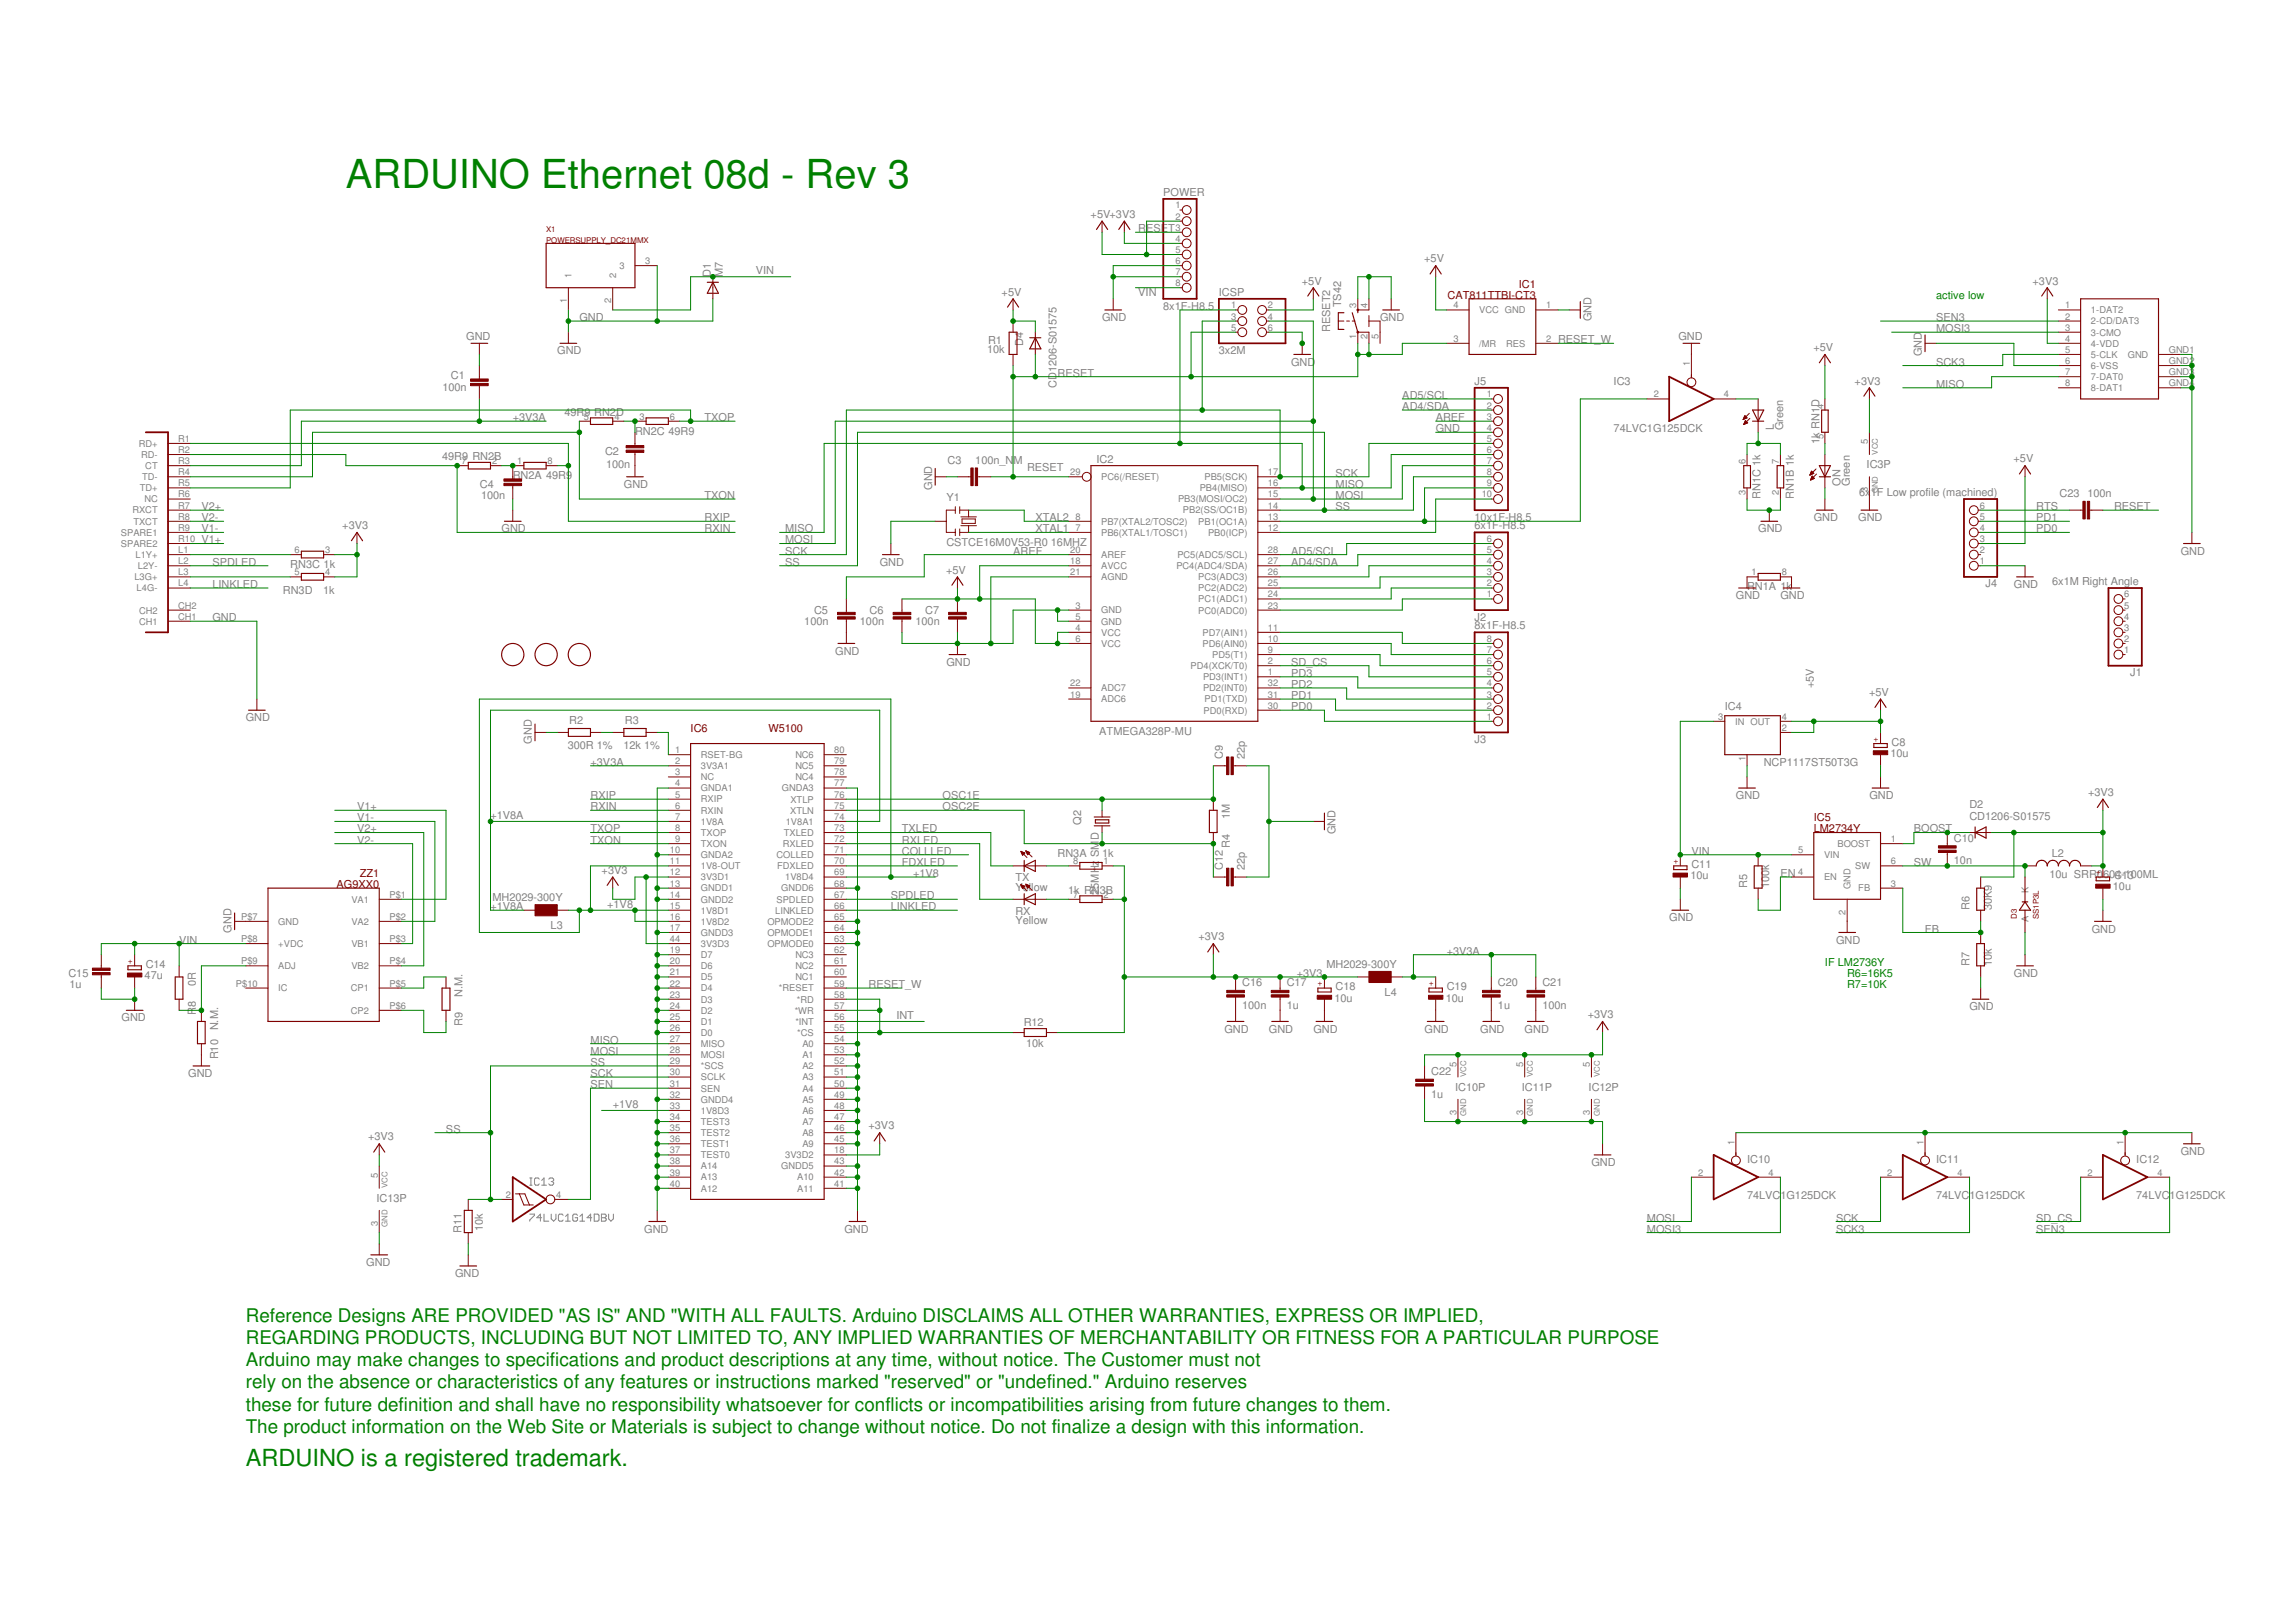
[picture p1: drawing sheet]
<svg xmlns="http://www.w3.org/2000/svg" width="297mm" height="210mm" viewBox="0 0 297 210" stroke-linecap="round" stroke-linejoin="round" font-family="sans-serif">
<defs><g id="words">
<text font-size="5.2" fill="#008000" x="44.7" y="24.3">ARDUINO Ethernet 08d - Rev 3</text>
<text font-size="3" fill="#008000" x="31.8" y="189.7">ARDUINO is a registered trademark.</text>
<g font-size="2.4" fill="#008000">
<text x="31.8" y="171">Reference Designs ARE PROVIDED &quot;AS IS&quot; AND &quot;WITH ALL FAULTS. Arduino DISCLAIMS ALL OTHER WARRANTIES, EXPRESS OR IMPLIED,</text>
<text x="31.8" y="173.9">REGARDING PRODUCTS, INCLUDING BUT NOT LIMITED TO, ANY IMPLIED WARRANTIES OF MERCHANTABILITY OR FITNESS FOR A PARTICULAR PURPOSE</text>
<text x="31.8" y="176.8">Arduino may make changes to specifications and product descriptions at any time, without notice. The Customer must not</text>
<text x="31.8" y="179.7">rely on the absence or characteristics of any features or instructions marked &quot;reserved&quot; or &quot;undefined.&quot; Arduino reserves</text>
<text x="31.8" y="182.5">these for future definition and shall have no responsibility whatsoever for conflicts or incompatibilities arising from future changes to them.</text>
<text x="31.8" y="185.4">The product information on the Web Site or Materials is subject to change without notice. Do not finalize a design with this information.</text>
</g>
<g font-size="1.4" fill="#808080">
<text x="141.1" y="28.2">+5V+3V3</text>
<text x="150.5" y="25.4">POWER</text>
<text x="92" y="35.8" transform="rotate(-90 92 35.8)">D1</text>
<text x="93.5" y="35.8" transform="rotate(-90 93.5 35.8)">M7</text>
<text x="97.8" y="35.4">VIN</text>
<text x="147.3" y="30">RESET</text>
<text x="184.3" y="33.9">+5V</text>
<text x="75" y="41.6">GND</text>
<text x="129.6" y="38.3">+5V</text>
<text x="142.6" y="41.6">GND</text>
<text x="147.3" y="38.3">VIN</text>
<text x="150.5" y="40.1">8x1</text>
<text x="152.8" y="40.1">F-H8.5</text>
<text x="157.7" y="38.3">ICSP</text>
<text x="168.4" y="36.8">+5V</text>
<text x="173.5" y="39.8" transform="rotate(-90 173.5 39.8)">TS42</text>
<text x="178.5" y="41.6">GND</text>
<text x="205.9" y="41.6" transform="rotate(-90 205.9 41.6)">GND</text>
<text x="250.5" y="41.6">SEN3</text>
<text x="263" y="36.8">+3V3</text>
<text x="60.3" y="44">GND</text>
<text x="72.1" y="45.9">GND</text>
<text x="127.7" y="45.7">10k</text>
<text x="127.8" y="44.5">R1</text>
<text x="132.4" y="44.8" transform="rotate(-90 132.4 44.8)">D4</text>
<text x="157.7" y="45.9">3x2M</text>
<text x="167" y="47.3">GND</text>
<text x="172.1" y="43" transform="rotate(-90 172.1 43)">RESET2</text>
<text x="201.6" y="44.4">RESET_W</text>
<text x="217.1" y="44">GND</text>
<text x="234.6" y="45.5">+5V</text>
<text x="248.6" y="46.1" transform="rotate(-90 248.6 46.1)">GND</text>
<text x="250.5" y="43">MOSI3</text>
<text x="250.5" y="47.3">SCK3</text>
<text x="57.2" y="50.5">100n</text>
<text x="58.3" y="49.1">C1</text>
<text x="73" y="53.8">49R9 RN2D</text>
<text x="136.7" y="50.2" transform="rotate(-90 136.7 50.2)">CD1206-S01575</text>
<text x="136.8" y="48.8">RESET</text>
<text x="181.4" y="53.1">AD4/SDA</text>
<text x="181.4" y="51.6">AD5/SCL</text>
<text x="190.8" y="49.8">J5</text>
<text x="208.8" y="49.8">IC3</text>
<text x="239.9" y="49.8">+3V3</text>
<text x="250.5" y="50.2">MISO</text>
<text x="57.2" y="59.5">49R9 RN2B</text>
<text x="66.3" y="54.5">+3V3A</text>
<text x="78.3" y="58.8">C2</text>
<text x="82.2" y="56.2">RN2C 49R9</text>
<text x="91.1" y="54.5">TXOP</text>
<text x="141.9" y="59.9">IC2</text>
<text x="185.7" y="55.9">GND</text>
<text x="185.7" y="54.5">AREF</text>
<text x="208.8" y="55.9">74LVC1G125DCK</text>
<text x="229.5" y="55.7" transform="rotate(-90 229.5 55.7)">L</text>
<text x="230.7" y="55.7" transform="rotate(-90 230.7 55.7)">Green</text>
<text x="235.4" y="57.4" transform="rotate(-90 235.4 57.4)">1k RN1D</text>
<text x="260.5" y="59.8">+5V</text>
<text x="62.1" y="63.1">C4</text>
<text x="62.2" y="64.6">100n</text>
<text x="66.3" y="62">RN2A 49R9</text>
<text x="78.4" y="60.6">100n</text>
<text x="80.7" y="63.1">GND</text>
<text x="91.1" y="64.6">TXON</text>
<text x="120.6" y="63.4" transform="rotate(-90 120.6 63.4)">GND</text>
<text x="122.4" y="64.9">Y1</text>
<text x="122.6" y="60">C3</text>
<text x="126.2" y="60">100n_N</text>
<text x="131.1" y="60">M</text>
<text x="132.9" y="61">RESET</text>
<text x="172.8" y="61.7">SCK</text>
<text x="172.8" y="63.1">MISO</text>
<text x="172.8" y="64.6">MOSI</text>
<text x="227.7" y="64.6" transform="rotate(-90 227.7 64.6)">RN1C 1k</text>
<text x="232.1" y="64.6" transform="rotate(-90 232.1 64.6)">RN1B 1k</text>
<text x="238.1" y="62.8" transform="rotate(-90 238.1 62.8)">ON</text>
<text x="239.3" y="62.8" transform="rotate(-90 239.3 62.8)">Green</text>
<text x="240.5" y="64.2">6x</text>
<text x="241.5" y="60.6">IC3P</text>
<text x="242" y="64.2">1F Low profile (machined)</text>
<text x="266.4" y="64.4">C23</text>
<text x="270" y="64.4">100n</text>
<text x="26" y="70.3">V1+</text>
<text x="26" y="68.9">V1-</text>
<text x="26" y="66">V2+</text>
<text x="26" y="67.5">V2-</text>
<text x="44.3" y="68.5">+3V3</text>
<text x="64.9" y="68.9">GND</text>
<text x="91.1" y="67.5">RXIP</text>
<text x="91.1" y="68.9">RXIN</text>
<text x="101.6" y="71.8">SCK</text>
<text x="101.6" y="68.9">MISO</text>
<text x="101.6" y="70.3">MOSI</text>
<text x="122.4" y="70.6">CSTCE16M0V53-R0</text>
<text x="131.1" y="71.8">AREF</text>
<text x="133.9" y="67.5">XTAL2</text>
<text x="133.9" y="68.9">XTAL1</text>
<text x="136" y="70.6">16MHZ</text>
<text x="167" y="71.8">AD5/SCL</text>
<text x="172.8" y="66">SS</text>
<text x="190.8" y="68.5">6x1F-H8.5</text>
<text x="190.8" y="67.5">10x1F-H8.5</text>
<text x="227.5" y="68.9">GND</text>
<text x="234.7" y="67.5">GND</text>
<text x="240.4" y="67.5">GND</text>
<text x="263.4" y="68.9">PD0</text>
<text x="263.4" y="67.5">PD1</text>
<text x="263.4" y="66">RTS</text>
<text x="273.5" y="66">RESET</text>
<text x="282.1" y="71.8">GND</text>
<text x="27.5" y="76.1">LINKLED</text>
<text x="27.5" y="73.2">SPDLED</text>
<text x="36.6" y="76.8">RN3D</text>
<text x="37.6" y="73.5">RN3C 1k</text>
<text x="41.8" y="76.8">1k</text>
<text x="101.6" y="73.2">SS</text>
<text x="113.8" y="73.2">GND</text>
<text x="122.4" y="74.2">+5V</text>
<text x="167" y="73.2">AD4/SDA</text>
<text x="224.6" y="77.5">GND</text>
<text x="226" y="76.4">RN1A 1k</text>
<text x="230.3" y="77.5">GND</text>
<text x="256.9" y="76">J4</text>
<text x="260.5" y="76.1">GND</text>
<text x="265.5" y="75.7">6x1M Right Angle</text>
<text x="27.5" y="80.4">GND</text>
<text x="104.1" y="80.9">100n</text>
<text x="105.3" y="79.5">C5</text>
<text x="111.2" y="80.9">100n</text>
<text x="112.5" y="79.5">C6</text>
<text x="118.4" y="80.9">100n</text>
<text x="119.7" y="79.5">C7</text>
<text x="190.8" y="81.4">8x1F-H8.5</text>
<text x="190.8" y="80.3">J2</text>
<text x="108.1" y="84.7">GND</text>
<text x="122.4" y="86.2">GND</text>
<text x="167" y="89">PD2</text>
<text x="167" y="87.6">PD3</text>
<text x="167" y="86.2">SD_CS</text>
<text x="234.7" y="89" transform="rotate(-90 234.7 89)">+5V</text>
<text x="275.6" y="87.5">J1</text>
<text x="31.8" y="93.3">GND</text>
<text x="73.7" y="93.7">R2</text>
<text x="80.8" y="93.7">R3</text>
<text x="142.2" y="95.1">ATMEGA328P-MU</text>
<text x="167" y="91.9">PD0</text>
<text x="167" y="90.5">PD1</text>
<text x="223.1" y="91.9">IC4</text>
<text x="241.8" y="90">+5V</text>
<text x="68.8" y="96.2" transform="rotate(-90 68.8 96.2)">GND</text>
<text x="73.5" y="96.9">300R 1%</text>
<text x="76.4" y="99.1">+3V3A</text>
<text x="80.6" y="96.9">12k 1%</text>
<text x="158.2" y="98.2" transform="rotate(-90 158.2 98.2)">C9</text>
<text x="161.1" y="98.2" transform="rotate(-90 161.1 98.2)">22p</text>
<text x="190.8" y="96.2">J3</text>
<text x="228.2" y="99.1">NCP1117ST50T3G</text>
<text x="244.6" y="98">10u</text>
<text x="244.7" y="96.5">C8</text>
<text x="46.2" y="104.9">V1+</text>
<text x="46.2" y="106.3">V1-</text>
<text x="46.2" y="107.7">V2+</text>
<text x="63.5" y="105.9">+1V8A</text>
<text x="76.4" y="107.7">TXOP</text>
<text x="76.4" y="103.4">RXIP</text>
<text x="76.4" y="104.9">RXIN</text>
<text x="116.7" y="107.7">TXLED</text>
<text x="121.9" y="103.4">OSC1E</text>
<text x="121.9" y="104.9">OSC2E</text>
<text x="139.9" y="106.7" transform="rotate(-90 139.9 106.7)">Q2</text>
<text x="159.1" y="106" transform="rotate(-90 159.1 106)">1M</text>
<text x="172.8" y="108" transform="rotate(-90 172.8 108)">GND</text>
<text x="224.6" y="103.4">GND</text>
<text x="241.8" y="103.4">GND</text>
<text x="247.6" y="107.7">BOOST</text>
<text x="254.8" y="106.2">CD1206-S01575</text>
<text x="254.8" y="104.6">D2</text>
<text x="270.2" y="103">+3V3</text>
<text x="46.2" y="109.2">V2-</text>
<text x="76.4" y="109.2">TXON</text>
<text x="77.8" y="113.1">+3V3</text>
<text x="116.7" y="112">FDXLED</text>
<text x="116.7" y="109.2">RXLED</text>
<text x="116.7" y="110.6">COLLLED</text>
<text x="118.1" y="113.5">+1V8</text>
<text x="136.8" y="110.9">RN3A</text>
<text x="142.2" y="110.9" transform="rotate(-90 142.2 110.9)">SM</text>
<text x="142.2" y="108.7" transform="rotate(-90 142.2 108.7)">D</text>
<text x="142.6" y="110.9">1k</text>
<text x="158.2" y="112.6" transform="rotate(-90 158.2 112.6)">C12</text>
<text x="159.1" y="109.8" transform="rotate(-90 159.1 109.8)">R4</text>
<text x="161.1" y="112.6" transform="rotate(-90 161.1 112.6)">22p</text>
<text x="218.7" y="113.8">10u</text>
<text x="218.8" y="112.4">C11</text>
<text x="218.8" y="110.6">VIN</text>
<text x="230.3" y="113.5">EN</text>
<text x="247.6" y="112">SW</text>
<text x="252.8" y="111.8">10n</text>
<text x="252.8" y="109">C10</text>
<text x="265.2" y="113.6">10u SRR060C13</text>
<text x="265.4" y="110.9">L2</text>
<text x="273.6" y="113.6">4-100ML</text>
<text x="63.5" y="117.8">+1V8A</text>
<text x="63.7" y="116.7">MH2029-300Y</text>
<text x="78.6" y="117.4">+1V8</text>
<text x="115.2" y="117.8">LINKLED</text>
<text x="115.2" y="116.4">SPDLED</text>
<text x="131.4" y="119.6">Yellow</text>
<text x="131.4" y="115.3">Yellow</text>
<text x="131.4" y="118.4">RX</text>
<text x="131.4" y="114.1">TX</text>
<text x="138.2" y="115.7">1k RN3B</text>
<text x="142.2" y="115.8" transform="rotate(-90 142.2 115.8)">25MHz</text>
<text x="216" y="119.2">GND</text>
<text x="226" y="114.9" transform="rotate(-90 226 114.9)">R5</text>
<text x="228.9" y="114.9" transform="rotate(-90 228.9 114.9)">100k</text>
<text x="254.8" y="117.8" transform="rotate(-90 254.8 117.8)">R6</text>
<text x="257.7" y="117.8" transform="rotate(-90 257.7 117.8)">30K9</text>
<text x="273.4" y="115.2">10u</text>
<text x="18.9" y="125.3">C14</text>
<text x="23.2" y="122.1">VIN</text>
<text x="29.9" y="120.7" transform="rotate(-90 29.9 120.7)">GND</text>
<text x="71.2" y="120.3">L3</text>
<text x="155.1" y="121.7">+3V3</text>
<text x="171.6" y="125.3">MH2029-300Y</text>
<text x="187.2" y="123.6">+3V3A</text>
<text x="237.5" y="122.1">GND</text>
<text x="249" y="120.7">FB</text>
<text x="254.8" y="125" transform="rotate(-90 254.8 125)">R7</text>
<text x="257.7" y="125" transform="rotate(-90 257.7 125)">10k</text>
<text x="270.6" y="120.7">GND</text>
<text x="8.9" y="126.4">C15</text>
<text x="9" y="127.9">1u</text>
<text x="18.7" y="126.7">47u</text>
<text x="25.3" y="131.3" transform="rotate(-90 25.3 131.3)">R</text>
<text x="25.3" y="130.3" transform="rotate(-90 25.3 130.3)">8</text>
<text x="25.3" y="127.6" transform="rotate(-90 25.3 127.6)">0R</text>
<text x="59.9" y="129" transform="rotate(-90 59.9 129)">N.M.</text>
<text x="112.4" y="127.9">RESET_W</text>
<text x="116" y="131.8">INT</text>
<text x="160.7" y="130.5">100n</text>
<text x="160.7" y="127.7">C16</text>
<text x="166.5" y="130.5">1u</text>
<text x="166.5" y="127.7">C17</text>
<text x="167.8" y="126.4">+3V3</text>
<text x="172.6" y="129.6">10u</text>
<text x="172.8" y="128.2">C18</text>
<text x="179.1" y="128.9">L4</text>
<text x="187" y="129.6">10u</text>
<text x="187.2" y="128.2">C19</text>
<text x="193.8" y="130.5">1u</text>
<text x="193.8" y="127.7">C20</text>
<text x="199.5" y="130.5">100n</text>
<text x="199.5" y="127.7">C21</text>
<text x="205.4" y="131.8">+3V3</text>
<text x="254.8" y="130.7">GND</text>
<text x="260.5" y="126.4">GND</text>
<text x="15.7" y="132.2">GND</text>
<text x="28.2" y="137.1" transform="rotate(-90 28.2 137.1)">R10</text>
<text x="28.2" y="133.3" transform="rotate(-90 28.2 133.3)">N.M.</text>
<text x="59.9" y="132.8" transform="rotate(-90 59.9 132.8)">R9</text>
<text x="76.4" y="135.1">MISO</text>
<text x="76.4" y="136.5">MOSI</text>
<text x="76.4" y="137.9">SS</text>
<text x="132.4" y="132.8">R12</text>
<text x="132.7" y="135.5">10k</text>
<text x="158.4" y="133.6">GND</text>
<text x="164.2" y="133.6">GND</text>
<text x="169.9" y="133.6">GND</text>
<text x="184.3" y="133.6">GND</text>
<text x="191.5" y="133.6">GND</text>
<text x="197.2" y="133.6">GND</text>
<text x="24.4" y="139.4">GND</text>
<text x="76.4" y="139.4">SCK</text>
<text x="76.4" y="140.8">SEN</text>
<text x="79.3" y="143.3">+1V8</text>
<text x="185.2" y="142">1u</text>
<text x="185.2" y="139.2">C22</text>
<text x="188.3" y="141.2">IC10P</text>
<text x="196.9" y="141.2">IC11P</text>
<text x="205.5" y="141.2">IC12P</text>
<text x="47.6" y="147.6">+3V3</text>
<text x="57.7" y="146.6">SS</text>
<text x="112.4" y="146.2">+3V3</text>
<text x="282.1" y="149.5">GND</text>
<text x="48.7" y="155.6">IC13P</text>
<text x="205.9" y="150.9">GND</text>
<text x="226" y="155.2">74LVC</text>
<text x="226" y="150.5">IC10</text>
<text x="230.3" y="155.2">1G125DCK</text>
<text x="250.5" y="155.2">74LVC1G125DCK</text>
<text x="250.5" y="150.5">IC11</text>
<text x="276.4" y="155.2">74LVC</text>
<text x="276.4" y="150.5">IC12</text>
<text x="280.7" y="155.2">1G125DCK</text>
<text x="59.7" y="159.6" transform="rotate(-90 59.7 159.6)">R11</text>
<text x="62.4" y="159.3" transform="rotate(-90 62.4 159.3)">10k</text>
<text x="83.3" y="159.5">GND</text>
<text x="109.2" y="159.5">GND</text>
<text x="213.1" y="158.1">MOSI</text>
<text x="213.1" y="159.5">MOSI3</text>
<text x="237.5" y="158.1">SCK</text>
<text x="237.5" y="159.5">SCK3</text>
<text x="263.4" y="159.5">SEN3</text>
<text x="263.4" y="158.1">SD_CS</text>
<text x="47.4" y="163.8">GND</text>
<text x="58.9" y="165.3">GND</text>
</g>
<g font-size="1.4" fill="#800000">
<text x="187.3" y="38.7">CAT</text>
<text x="190.1" y="38.7">811TTBI-CT3</text>
<text x="196.5" y="37.2">IC1</text>
<text x="89.3" y="94.8">IC6</text>
<text x="99.4" y="94.8">W5100</text>
<text x="234.7" y="106.3">IC5</text>
<text x="234.7" y="107.7">LM2734Y</text>
<text x="46.5" y="113.5">ZZ1</text>
<text x="43.5" y="114.9">AG9XX0</text>
</g>
<g font-size="1.4" fill="#008000">
<text x="250.5" y="38.7">active low</text>
<text x="236.1" y="125">IF LM2736Y</text>
<text x="239" y="126.4">R6=16K5</text>
<text x="239" y="127.9">R7=10K</text>
</g>
<g font-size="1.2" fill="#808080">
<text x="152.1" y="27">1</text>
<text x="152.1" y="28.4">2</text>
<text x="152.1" y="29.8">3</text>
<text x="74" y="35.9" transform="rotate(-90 74 35.9)">1</text>
<text x="79.7" y="35.9" transform="rotate(-90 79.7 35.9)">2</text>
<text x="80.2" y="34.8">3</text>
<text x="83.5" y="34.2">3</text>
<text x="152.1" y="31.3">4</text>
<text x="152.1" y="32.7">5</text>
<text x="152.1" y="34.2">6</text>
<text x="152.1" y="35.6">7</text>
<text x="73.3" y="39.2" transform="rotate(-90 73.3 39.2)">1</text>
<text x="79.1" y="39.2" transform="rotate(-90 79.1 39.2)">2</text>
<text x="152.1" y="37">8</text>
<text x="159.3" y="39.9">1</text>
<text x="159.3" y="41.4">3</text>
<text x="164" y="39.9">2</text>
<text x="164" y="41.4">4</text>
<text x="175.5" y="39.9" transform="rotate(-90 175.5 39.9)">3</text>
<text x="176.9" y="39.9" transform="rotate(-90 176.9 39.9)">4</text>
<text x="188.1" y="39.9">4</text>
<text x="191.4" y="40.6">VCC GND</text>
<text x="200" y="39.9">1</text>
<text x="267.2" y="39.9">1</text>
<text x="267.2" y="41.4">2</text>
<text x="270.5" y="40.6">1-DAT2</text>
<text x="270.5" y="42">2-CD/DAT3</text>
<text x="159.3" y="42.8">5</text>
<text x="164" y="42.8">6</text>
<text x="175.5" y="43.9" transform="rotate(-90 175.5 43.9)">1</text>
<text x="176.9" y="43.9" transform="rotate(-90 176.9 43.9)">2</text>
<text x="178.3" y="43.9" transform="rotate(-90 178.3 43.9)">5</text>
<text x="188.1" y="44.2">3</text>
<text x="191.4" y="44.9">/MR</text>
<text x="194.9" y="44.9">RES</text>
<text x="200" y="44.2">2</text>
<text x="218.6" y="47.4" transform="rotate(-90 218.6 47.4)">1</text>
<text x="267.2" y="42.8">3</text>
<text x="267.2" y="44.2">4</text>
<text x="267.2" y="45.7">5</text>
<text x="267.2" y="47.1">6</text>
<text x="270.5" y="43.4">3-CMO</text>
<text x="270.5" y="44.9">4-VDD</text>
<text x="270.5" y="46.3">5-CLK</text>
<text x="270.5" y="47.7">6-VSS</text>
<text x="275.3" y="46.3">GND</text>
<text x="280.6" y="47.1">GND2</text>
<text x="280.6" y="45.7">GND1</text>
<text x="192.4" y="51.4">1</text>
<text x="192.4" y="52.9">2</text>
<text x="213.9" y="51.4">2</text>
<text x="223" y="51.4">4</text>
<text x="235.9" y="52.9" transform="rotate(-90 235.9 52.9)">4</text>
<text x="267.2" y="48.5">7</text>
<text x="267.2" y="50">8</text>
<text x="270.5" y="49.2">7-DAT0</text>
<text x="270.5" y="50.6">8-DAT1</text>
<text x="280.6" y="50">GND4</text>
<text x="280.6" y="48.5">GND3</text>
<text x="18" y="57.8">RD+</text>
<text x="18.2" y="59.3">RD-</text>
<text x="23.1" y="57.2">R1</text>
<text x="23.1" y="58.6">R2</text>
<text x="75.5" y="54.3">5</text>
<text x="79.5" y="54.3">4</text>
<text x="82.7" y="54.3">3</text>
<text x="86.7" y="54.3">6</text>
<text x="192.4" y="54.3">3</text>
<text x="192.4" y="55.7">4</text>
<text x="192.4" y="57.2">5</text>
<text x="192.4" y="58.6">6</text>
<text x="235.9" y="56.8" transform="rotate(-90 235.9 56.8)">5</text>
<text x="241.6" y="57.5" transform="rotate(-90 241.6 57.5)">5</text>
<text x="18.1" y="63.6">TD+</text>
<text x="18.4" y="62.1">TD-</text>
<text x="18.7" y="65">NC</text>
<text x="18.8" y="60.7">CT</text>
<text x="23.1" y="60.1">R3</text>
<text x="23.1" y="61.5">R4</text>
<text x="23.1" y="62.9">R5</text>
<text x="23.1" y="65.8">R7</text>
<text x="23.1" y="64.4">R6</text>
<text x="59.7" y="60.1">7</text>
<text x="63.7" y="60.1">2</text>
<text x="66.9" y="60.1">1</text>
<text x="70.8" y="60.1">8</text>
<text x="138.5" y="61.5">29</text>
<text x="142.5" y="62.1">PC6(/RESET)</text>
<text x="152.4" y="65">PB3(MOSI/OC2)</text>
<text x="155.2" y="63.6">PB4(MISO)</text>
<text x="155.8" y="62.1">PB5(SCK)</text>
<text x="164" y="61.5">17</text>
<text x="164" y="62.9">16</text>
<text x="164" y="64.4">15</text>
<text x="164" y="65.8">14</text>
<text x="191.7" y="64.4">10</text>
<text x="192.4" y="60.1">7</text>
<text x="192.4" y="61.5">8</text>
<text x="192.4" y="62.9">9</text>
<text x="225.8" y="64" transform="rotate(-90 225.8 64)">3</text>
<text x="225.8" y="60.1" transform="rotate(-90 225.8 60.1)">6</text>
<text x="230.1" y="64" transform="rotate(-90 230.1 64)">2</text>
<text x="230.1" y="60.1" transform="rotate(-90 230.1 60.1)">7</text>
<text x="241.6" y="63.7" transform="rotate(-90 241.6 63.7)">3</text>
<text x="256.1" y="65.8">6</text>
<text x="15.6" y="69.3">SPARE1</text>
<text x="15.6" y="70.8">SPARE2</text>
<text x="17.1" y="66.5">RXCT</text>
<text x="17.3" y="67.9">TXCT</text>
<text x="23.1" y="67.3">R8</text>
<text x="23.1" y="68.7">R9</text>
<text x="23.1" y="70.1">R10</text>
<text x="23.1" y="71.6">L1</text>
<text x="38.1" y="71.6">6</text>
<text x="42.1" y="71.6">3</text>
<text x="138.5" y="71.6">20</text>
<text x="139.1" y="67.3">8</text>
<text x="139.1" y="68.7">7</text>
<text x="142.5" y="67.9">PB7(XTAL2/TOSC2)</text>
<text x="142.5" y="69.3">PB6(XTAL1/TOSC1)</text>
<text x="153" y="66.5">PB2(SS/OC1B)</text>
<text x="155" y="67.9">PB1(OC1A)</text>
<text x="156.3" y="69.3">PB0(ICP)</text>
<text x="164" y="67.3">13</text>
<text x="164" y="68.7">12</text>
<text x="164" y="71.6">28</text>
<text x="192.4" y="71.6">5</text>
<text x="192.4" y="70.1">6</text>
<text x="256.1" y="71.6">2</text>
<text x="256.1" y="70.1">3</text>
<text x="256.1" y="68.7">4</text>
<text x="256.1" y="67.3">5</text>
<text x="17.4" y="75.1">L3G+</text>
<text x="17.5" y="72.2">L1Y+</text>
<text x="17.7" y="76.5">L4G-</text>
<text x="17.8" y="73.6">L2Y-</text>
<text x="23.1" y="73">L2</text>
<text x="23.1" y="74.4">L3</text>
<text x="23.1" y="75.9">L4</text>
<text x="38.1" y="74.4">5</text>
<text x="42.1" y="74.4">4</text>
<text x="138.5" y="74.4">21</text>
<text x="138.5" y="73">18</text>
<text x="142.5" y="75.1">AGND</text>
<text x="142.5" y="72.2">AREF</text>
<text x="142.5" y="73.6">AVCC</text>
<text x="152.2" y="73.6">PC4(ADC4/SDA)</text>
<text x="152.3" y="72.2">PC5(ADC5/SCL)</text>
<text x="155" y="75.1">PC3(ADC3)</text>
<text x="155" y="76.5">PC2(ADC2)</text>
<text x="155" y="78">PC1(ADC1)</text>
<text x="164" y="73">27</text>
<text x="164" y="74.4">26</text>
<text x="164" y="75.9">25</text>
<text x="164" y="77.3">24</text>
<text x="192.4" y="77.3">1</text>
<text x="192.4" y="75.9">2</text>
<text x="192.4" y="74.4">3</text>
<text x="192.4" y="73">4</text>
<text x="226.6" y="74.4">1</text>
<text x="230.5" y="74.4">8</text>
<text x="256.1" y="73">1</text>
<text x="274.8" y="77.3">6</text>
<text x="18" y="79.4">CH2</text>
<text x="18" y="80.8">CH1</text>
<text x="23.1" y="78.8">CH2</text>
<text x="23.1" y="80.2">CH1</text>
<text x="139.1" y="78.8">3</text>
<text x="139.1" y="80.2">5</text>
<text x="139.1" y="81.6">4</text>
<text x="139.1" y="83.1">6</text>
<text x="142.5" y="79.4">GND</text>
<text x="142.5" y="80.8">GND</text>
<text x="142.5" y="82.3">VCC</text>
<text x="142.5" y="83.7">VCC</text>
<text x="155" y="79.4">PC0(ADC0)</text>
<text x="155.6" y="82.3">PD7(AIN1)</text>
<text x="155.6" y="83.7">PD6(AIN0)</text>
<text x="164" y="81.6">11</text>
<text x="164" y="83.1">10</text>
<text x="164" y="78.8">23</text>
<text x="192.4" y="83.1">8</text>
<text x="274.8" y="83.1">2</text>
<text x="274.8" y="81.6">3</text>
<text x="274.8" y="80.2">4</text>
<text x="274.8" y="78.8">5</text>
<text x="138.5" y="88.8">22</text>
<text x="142.5" y="89.5">ADC7</text>
<text x="154" y="86.6">PD4(XCK/T0)</text>
<text x="155.6" y="88">PD3(INT1)</text>
<text x="155.6" y="89.5">PD2(INT0)</text>
<text x="156.8" y="85.2">PD5(T1)</text>
<text x="164" y="84.5">9</text>
<text x="164" y="86">2</text>
<text x="164" y="87.4">1</text>
<text x="164" y="88.8">32</text>
<text x="192.4" y="88.8">4</text>
<text x="192.4" y="87.4">5</text>
<text x="192.4" y="86">6</text>
<text x="192.4" y="84.5">7</text>
<text x="274.8" y="84.5">1</text>
<text x="138.5" y="90.3">19</text>
<text x="142.5" y="90.9">ADC6</text>
<text x="155.7" y="92.3">PD0(RXD)</text>
<text x="155.8" y="90.9">PD1(TXD)</text>
<text x="164" y="90.3">31</text>
<text x="164" y="91.7">30</text>
<text x="192.4" y="93.1">1</text>
<text x="192.4" y="91.7">2</text>
<text x="192.4" y="90.3">3</text>
<text x="222.3" y="93.1">3</text>
<text x="224.5" y="93.8">IN OUT</text>
<text x="230.5" y="93.1">4</text>
<text x="230.5" y="94.6">2</text>
<text x="87.3" y="98.9">2</text>
<text x="87.3" y="101.8">4</text>
<text x="87.3" y="100.3">3</text>
<text x="87.3" y="97.5">1</text>
<text x="90.7" y="99.5">3V3A1</text>
<text x="90.7" y="101">NC</text>
<text x="90.7" y="98.1">RSET-BG</text>
<text x="102.9" y="101">NC4</text>
<text x="102.9" y="99.5">NC5</text>
<text x="102.9" y="98.1">NC6</text>
<text x="107.9" y="101.8">77</text>
<text x="107.9" y="100.3">78</text>
<text x="107.9" y="98.9">79</text>
<text x="107.9" y="97.5">80</text>
<text x="225.8" y="98.5" transform="rotate(-90 225.8 98.5)">1</text>
<text x="87.3" y="106.1">7</text>
<text x="87.3" y="104.7">6</text>
<text x="87.3" y="103.2">5</text>
<text x="87.3" y="107.5">8</text>
<text x="90.7" y="106.7">1V8A</text>
<text x="90.7" y="102.4">GNDA1</text>
<text x="90.7" y="105.3">RXIN</text>
<text x="90.7" y="103.8">RXIP</text>
<text x="101.1" y="102.4">GNDA3</text>
<text x="101.6" y="106.7">1V8A1</text>
<text x="102.2" y="105.3">XTLN</text>
<text x="102.3" y="103.9">XTLP</text>
<text x="107.9" y="106.1">74</text>
<text x="107.9" y="107.5">73</text>
<text x="107.9" y="104.7">75</text>
<text x="107.9" y="103.2">76</text>
<text x="86.7" y="111.8">11</text>
<text x="86.7" y="113.3">12</text>
<text x="86.7" y="110.4">10</text>
<text x="87.3" y="109">9</text>
<text x="90.7" y="112.5">1V8-OUT</text>
<text x="90.7" y="113.9">3V3D1</text>
<text x="90.7" y="111">GNDA2</text>
<text x="90.7" y="109.6">TXON</text>
<text x="90.7" y="108.2">TXOP</text>
<text x="100.5" y="111">COLLED</text>
<text x="100.5" y="112.5">FDXLED</text>
<text x="101.3" y="109.6">RXLED</text>
<text x="101.4" y="108.2">TXLED</text>
<text x="101.6" y="113.9">1V8D4</text>
<text x="107.9" y="113.3">69</text>
<text x="107.9" y="110.4">71</text>
<text x="107.9" y="111.8">70</text>
<text x="107.9" y="109">72</text>
<text x="138.8" y="111.8">8</text>
<text x="142.8" y="111.8">1</text>
<text x="232.7" y="110.4">5</text>
<text x="232.7" y="113.3">4</text>
<text x="236" y="111">VIN</text>
<text x="236" y="113.9">EN</text>
<text x="237.7" y="109.6">BOOST</text>
<text x="240" y="112.5">SW</text>
<text x="244.6" y="111.8">6</text>
<text x="244.6" y="109">1</text>
<text x="31.2" y="119">P$7</text>
<text x="36" y="119.7">GND</text>
<text x="45.5" y="116.8">VA1</text>
<text x="45.5" y="119.7">VA2</text>
<text x="50.4" y="116.2">P$1</text>
<text x="50.4" y="119">P$2</text>
<text x="86.7" y="117.6">15</text>
<text x="86.7" y="119">16</text>
<text x="86.7" y="114.7">13</text>
<text x="86.7" y="116.2">14</text>
<text x="90.7" y="118.2">1V8D1</text>
<text x="90.7" y="119.7">1V8D2</text>
<text x="90.7" y="115.4">GNDD1</text>
<text x="90.7" y="116.8">GNDD2</text>
<text x="99.3" y="119.7">OPMODE2</text>
<text x="100.3" y="118.2">LINKLED</text>
<text x="100.4" y="116.8">SPDLED</text>
<text x="101.1" y="115.4">GNDD6</text>
<text x="107.9" y="114.7">68</text>
<text x="107.9" y="117.6">66</text>
<text x="107.9" y="119">65</text>
<text x="107.9" y="116.2">67</text>
<text x="138.8" y="116.2">7</text>
<text x="142.8" y="116.2">2</text>
<text x="238.8" y="118.4" transform="rotate(-90 238.8 118.4)">2</text>
<text x="239.4" y="115" transform="rotate(-90 239.4 115)">GND</text>
<text x="240.4" y="115.4">FB</text>
<text x="244.6" y="114.7">3</text>
<text x="262.4" y="119.4" transform="rotate(-90 262.4 119.4)">A</text>
<text x="262.4" y="115.6" transform="rotate(-90 262.4 115.6)">K</text>
<text x="31.2" y="121.9">P$8</text>
<text x="31.2" y="124.8">P$9</text>
<text x="36" y="122.6">+VDC</text>
<text x="36" y="125.4">ADJ</text>
<text x="45.5" y="122.5">VB1</text>
<text x="45.5" y="125.4">VB2</text>
<text x="50.4" y="121.9">P$3</text>
<text x="50.4" y="124.8">P$4</text>
<text x="86.7" y="121.9">44</text>
<text x="86.7" y="124.8">20</text>
<text x="86.7" y="123.4">19</text>
<text x="86.7" y="120.5">17</text>
<text x="90.7" y="122.5">3V3D3</text>
<text x="90.7" y="125.4">D6</text>
<text x="90.7" y="124">D7</text>
<text x="90.7" y="121.1">GNDD3</text>
<text x="99.3" y="122.6">OPMODE0</text>
<text x="99.3" y="121.1">OPMODE1</text>
<text x="102.9" y="125.4">NC2</text>
<text x="102.9" y="124">NC3</text>
<text x="107.9" y="124.8">61</text>
<text x="107.9" y="123.4">62</text>
<text x="107.9" y="121.9">63</text>
<text x="107.9" y="120.5">64</text>
<text x="30.5" y="127.7">P$10</text>
<text x="36" y="128.3">IC</text>
<text x="45.4" y="128.3">CP1</text>
<text x="45.4" y="131.2">CP2</text>
<text x="50.4" y="127.7">P$5</text>
<text x="50.4" y="130.5">P$6</text>
<text x="86.7" y="132">25</text>
<text x="86.7" y="130.5">24</text>
<text x="86.7" y="129.1">23</text>
<text x="86.7" y="127.7">22</text>
<text x="86.7" y="126.2">21</text>
<text x="90.7" y="131.2">D2</text>
<text x="90.7" y="129.7">D3</text>
<text x="90.7" y="128.3">D4</text>
<text x="90.7" y="126.9">D5</text>
<text x="100.8" y="128.3">*RESET</text>
<text x="102.8" y="131.2">*WR</text>
<text x="102.9" y="126.9">NC1</text>
<text x="103.1" y="129.7">*RD</text>
<text x="107.9" y="132">56</text>
<text x="107.9" y="129.1">58</text>
<text x="107.9" y="127.7">59</text>
<text x="107.9" y="130.5">57</text>
<text x="107.9" y="126.2">60</text>
<text x="86.7" y="137.7">29</text>
<text x="86.7" y="133.4">26</text>
<text x="86.7" y="134.9">27</text>
<text x="86.7" y="136.3">28</text>
<text x="90.7" y="134.1">D0</text>
<text x="90.7" y="132.6">D1</text>
<text x="90.7" y="135.5">MISO</text>
<text x="90.7" y="136.9">MOSI</text>
<text x="102.9" y="132.6">*INT</text>
<text x="103.1" y="134.1">*CS</text>
<text x="103.8" y="135.5">A0</text>
<text x="103.8" y="136.9">A1</text>
<text x="107.9" y="133.4">55</text>
<text x="107.9" y="134.9">54</text>
<text x="107.9" y="136.3">53</text>
<text x="107.9" y="137.7">52</text>
<text x="86.7" y="143.5">33</text>
<text x="86.7" y="142.1">32</text>
<text x="86.7" y="139.2">30</text>
<text x="86.7" y="140.6">31</text>
<text x="90.7" y="138.4">*SCS</text>
<text x="90.7" y="142.7">GNDD4</text>
<text x="90.7" y="139.8">SCLK</text>
<text x="90.7" y="141.3">SEN</text>
<text x="103.8" y="138.4">A2</text>
<text x="103.8" y="139.8">A3</text>
<text x="103.8" y="141.3">A4</text>
<text x="103.8" y="142.7">A5</text>
<text x="107.9" y="139.2">51</text>
<text x="107.9" y="140.6">50</text>
<text x="107.9" y="142.1">49</text>
<text x="107.9" y="143.5">48</text>
<text x="188.4" y="138.1" transform="rotate(-90 188.4 138.1)">5</text>
<text x="197" y="138.1" transform="rotate(-90 197 138.1)">5</text>
<text x="205.7" y="138.1" transform="rotate(-90 205.7 138.1)">5</text>
<text x="86.7" y="149.2">37</text>
<text x="86.7" y="147.8">36</text>
<text x="86.7" y="146.4">35</text>
<text x="86.7" y="144.9">34</text>
<text x="90.7" y="144.1">1V8D3</text>
<text x="90.7" y="149.9">TEST0</text>
<text x="90.7" y="148.4">TEST1</text>
<text x="90.7" y="147">TEST2</text>
<text x="90.7" y="145.6">TEST3</text>
<text x="101.6" y="149.9">3V3D2</text>
<text x="103.8" y="144.1">A6</text>
<text x="103.8" y="145.6">A7</text>
<text x="103.8" y="147">A8</text>
<text x="103.8" y="148.4">A9</text>
<text x="107.9" y="149.2">18</text>
<text x="107.9" y="144.9">47</text>
<text x="107.9" y="146.4">46</text>
<text x="107.9" y="147.8">45</text>
<text x="188.4" y="144.3" transform="rotate(-90 188.4 144.3)">3</text>
<text x="197" y="144.3" transform="rotate(-90 197 144.3)">3</text>
<text x="205.7" y="144.3" transform="rotate(-90 205.7 144.3)">3</text>
<text x="224.4" y="148.1" transform="rotate(-90 224.4 148.1)">1</text>
<text x="248.8" y="148.1" transform="rotate(-90 248.8 148.1)">1</text>
<text x="274.7" y="148.1" transform="rotate(-90 274.7 148.1)">1</text>
<text x="48.9" y="152.4" transform="rotate(-90 48.9 152.4)">5</text>
<text x="65.5" y="155">2</text>
<text x="72" y="155">4</text>
<text x="86.7" y="153.6">40</text>
<text x="86.7" y="152.1">39</text>
<text x="86.7" y="150.7">38</text>
<text x="90.7" y="154.2">A12</text>
<text x="90.7" y="152.8">A13</text>
<text x="90.7" y="151.3">A14</text>
<text x="101.1" y="151.3">GNDD5</text>
<text x="103.1" y="152.8">A10</text>
<text x="103.1" y="154.2">A11</text>
<text x="107.9" y="152.1">42</text>
<text x="107.9" y="153.6">41</text>
<text x="107.9" y="150.7">43</text>
<text x="219.7" y="152.1">2</text>
<text x="228.8" y="152.1">4</text>
<text x="244.2" y="152.1">2</text>
<text x="253.2" y="152.1">4</text>
<text x="270.1" y="152.1">2</text>
<text x="279.1" y="152.1">4</text>
<text x="48.9" y="158.6" transform="rotate(-90 48.9 158.6)">3</text>
</g>
<g font-size="1" fill="#800000">
<text x="70.6" y="30">X1</text>
<text x="70.6" y="31.5">POWERSUPPLY_DC21MMX</text>
<text x="243" y="96" transform="rotate(-90 243 96)">+</text>
<text x="217.1" y="111.8" transform="rotate(-90 217.1 111.8)">+</text>
<text x="271.7" y="113.3" transform="rotate(-90 271.7 113.3)">+</text>
<text x="260.9" y="118.9" transform="rotate(-90 260.9 118.9)">D3</text>
<text x="263.8" y="118.9" transform="rotate(-90 263.8 118.9)">SS1P3L</text>
<text x="17.1" y="124.8" transform="rotate(-90 17.1 124.8)">+</text>
<text x="171" y="127.6" transform="rotate(-90 171 127.6)">+</text>
<text x="185.4" y="127.6" transform="rotate(-90 185.4 127.6)">+</text>
</g>
<g font-size="1" fill="#808080">
<text x="242.9" y="58.8" transform="rotate(-90 242.9 58.8)">VCC</text>
<text x="242.9" y="63.9" transform="rotate(-90 242.9 63.9)">GND</text>
<text x="189.7" y="139.4" transform="rotate(-90 189.7 139.4)">VCC</text>
<text x="198.3" y="139.4" transform="rotate(-90 198.3 139.4)">VCC</text>
<text x="207" y="139.4" transform="rotate(-90 207 139.4)">VCC</text>
<text x="189.7" y="144.4" transform="rotate(-90 189.7 144.4)">GND</text>
<text x="198.3" y="144.4" transform="rotate(-90 198.3 144.4)">GND</text>
<text x="207" y="144.4" transform="rotate(-90 207 144.4)">GND</text>
<text x="50.1" y="153.8" transform="rotate(-90 50.1 153.8)">VCC</text>
<text x="50.1" y="158.8" transform="rotate(-90 50.1 158.8)">GND</text>
</g>
</g></defs>
<g fill="none" stroke="#808080" stroke-width=".13">
<path d="M68.5 157.1h.7v.2l-.7 .6v.1M68.5 153.4h.3M68.5 152.4h.3M68.7 152.4v1M69.8 152.6l-.2-.2h-.3l-.1 .2v.6l.1 .2h.3l.2-.2M70.1 157.6h-.7l.5-.5v.9M70.1 152.8l.3-.4v1M70.1 153.4h.6M70.4 157.1v.9h.6M71 152.6l.2-.2h.3l.1 .2v.2l-.1 .1M71.3 157.1v.6l.3 .3 .3-.3v-.6M71.3 152.9h.2"/>
<path d="M71.5 152.9l.1 .2v.1l-.1 .2h-.3l-.2-.2M72.9 157.3l-.2-.2h-.3l-.2 .2v.6l.2 .1h.3l.2-.1M73.2 158h.6M73.2 157.4l.3-.3v.9M74.7 157.3l-.2-.2h-.2l-.2 .2v.6l.2 .1h.2l.2-.1v-.3h-.3M75 158h.6M75 157.4l.3-.3v.9M76.6 157.6h-.7l.5-.5v.9M76.9 157.1h.4l.2 .2v.6l-.2 .1h-.4zM77.8 157.1h.5l.1 .2-.1 .3 .1 .1v.2l-.1 .1h-.5zM77.8 157.6h.5M78.7 157.1v.6l.3 .3 .4-.3v-.6"/>
</g>
<g fill="none" stroke="#800000" stroke-width=".23">
<path d="M150.5 25.7h4.3v13h-4.3zM157.7 38.7h8.6v5.7h-8.6zM18.9 55.9h2.8v25.9h-2.8M190.8 50.2h4.3v15.8h-4.3zM215.9 48.7l5.8 2.9-5.8 2.9zM190.8 68.9h4.3v10.1h-4.3zM254.1 64.6h4.3v10.1h-4.3zM272.8 76.1h4.3v10h-4.3zM190.8 81.8h4.3v13h-4.3zM66.3 152.3l4.4 2.9-4.4 2.9zM221.7 149.5l5.8 2.8-5.8 2.9zM246.2 149.5l5.7 2.8-5.7 2.9z"/>
<path d="M272.1 149.5l5.7 2.8-5.7 2.9z"/>
<circle cx="175.7" cy="40.1" r=".06"/>
<circle cx="175.7" cy="43" r=".06"/>
</g>
<g fill="none" stroke="#800000" stroke-width=".13">
<path d="M73.5 37.2v2.9M79.3 37.2v2.9M82.1 34.4h2.9M92.2 35.8v2.9M131.1 38.7v1.4M142.6 28.6v1.5M144 38.7v1.4M145.5 28.6v1.5M152.7 34.4h.3M152.7 27.2h.3M152.7 28.6h.3M152.7 30.1h.3"/>
<path d="M152.7 31.5h.3M152.7 32.9h.3M152.7 35.8h.3M152.7 37.2h.3M169.9 37.2v1.5M175.7 38.7v1.4h1.4v-1.4M180 38.7v1.4M185.7 34.4v1.4M264.9 37.2v1.5M21.7 57.4h2.9M21.7 58.8h2.9M62 44.4v1.5"/>
<path d="M62 47.3v1.7M62 49.9v1.7M73.5 43v1.4M75 54.5h1.4M79.3 54.5h1.4M82.1 55.9v1.8M82.1 58.5v3.2M82.1 54.5h1.5M86.5 54.5h1.4M131.1 41.6v1.4M131.1 45.9v1.4M133.9 43v2.9"/>
<path d="M159.9 40.1h.3M159.9 41.6h.3M159.9 43h.3M163.9 40.1h.3M163.9 41.6h.3M163.9 43h.3M168.5 44.4v1.5M173.1 41.6h.8M174.2 41.6h.4M174.9 41.6h.4M175.7 44.4v-1.4h1.4v1.4M177.1 41.6h1.4v2.8"/>
<path d="M177.1 40.8v1.5M187.2 40.1h2.9M187.2 44.4h2.9M192.9 54.5h.4M192.9 57.4h.4M192.9 58.8h.4M192.9 51.6h.4M192.9 53.1h.4M192.9 55.9h.4M198.7 40.1h2.9M198.7 44.4h2.9M203 40.1h1.4"/>
<path d="M213.1 51.6h2.8M218.8 44.4v4.5M221.7 51.6h2.9M225.5 54.3h.1M225.6 54.2h.1M225.6 54.2h.2M225.6 54.1h.3M225.6 54.9h.1M225.6 54.1h.4M225.6 54h.4M225.6 54.8h.3M225.7 54h.2"/>
<path d="M225.7 54.8h.3M225.7 53.9h.1M225.7 54.7h.4M225.7 54.7h.3M225.7 53.8h.1M225.7 53.8l.3 .3-.5 .2zM225.7 54.6h.3M225.8 54.5h.1M225.8 54.4l-.2 .5M225.8 54.4l.3 .3-.5 .2M225.8 54.4h.1M226 58.8v1.5"/>
<path d="M226.3 53.5l-.8 .8M226.4 54.1l-.8 .8M227.5 51.6v4.3M230.3 58.8v1.5M236.1 45.9v1.4M236.1 51.6v1.5M236.1 55.9v1.5M236.1 58.8v4.3M241.9 50.2v1.4M241.9 55.9v2.9M249 44.4h1.5M266.3 40.1h2.9"/>
<path d="M266.3 41.6h2.9M266.3 43h2.9M266.3 44.4h2.9M266.3 45.9h2.9M266.3 47.3h2.9M266.3 48.7h2.9M266.3 50.2h2.9M279.3 45.9h2.8M279.3 47.3h2.8M279.3 48.7h2.8M279.3 50.2h2.8M21.7 76.1h2.9"/>
<path d="M21.7 74.7h2.9M21.7 73.2h2.9M21.7 71.8h2.9M21.7 70.3h2.9M21.7 61.7h2.9M21.7 67.5h2.9M21.7 68.9h2.9M21.7 79h2.9M21.7 63.1h2.9M21.7 64.6h2.9M21.7 66h2.9M21.7 60.3h2.9"/>
<path d="M37.5 74.7h1.5M37.5 71.8h1.5M41.9 74.7h1.4M41.9 71.8h1.4M46.2 68.9v1.4M59.1 60.3h1.5M63.5 60.3h1.4M66.3 62.8v1.8M66.3 66v1.5M67.8 60.3h-1.5v1.7M70.7 60.3h1.4M109.5 77.5v1.7"/>
<path d="M115.3 70.3v1.5M116.7 77.5v1.7M121 61.7h1.4M121 67.5h1.4M123.6 66h-1.2v2.9h1.2M123.6 65.6v.8M123.6 68.5v.8M123.9 74.7v1.4M123.9 77.5v1.7M123.9 61.7h1.7M124.2 66h1.1v.9M124.2 65.6v.8"/>
<path d="M124.2 68.5v.8M124.3 68h2M124.3 66.9h2M124.5 67.2h1.7v.5h-1.7zM125.3 68v.9h-1.1M126.5 61.7h1.7M138.3 74.7h2.8M138.3 73.2h2.8M138.3 71.8h2.8M138.3 61.7h1.7M138.3 67.5h2.8M138.3 68.9h2.8"/>
<path d="M138.3 79h2.8M162.7 77.5h2.9M162.7 76.1h2.9M162.7 74.7h2.9M162.7 73.2h2.9M162.7 71.8h2.9M162.7 61.7h2.9M162.7 67.5h2.9M162.7 68.9h2.9M162.7 79h2.9M162.7 63.1h2.9M162.7 64.6h2.9"/>
<path d="M162.7 66h2.9M192.9 77.5h.4M192.9 76.1h.4M192.9 74.7h.4M192.9 73.2h.4M192.9 71.8h.4M192.9 70.3h.4M192.9 61.7h.4M192.9 63.1h.4M192.9 64.6h.4M192.9 60.3h.4M226 63.1v1.5"/>
<path d="M227.5 74.7h-1.5v1.4M228.9 66v1.5M230.3 74.7h1.5v1.4M230.3 63.1v1.5M234.1 61.5h.1M234.2 61.4h.1M234.2 61.4h.2M234.2 61.3h.3M234.3 61.3h.4M234.3 62.1h.1M234.3 61.2h.3M234.3 62h.2"/>
<path d="M234.3 61.2h.2M234.3 62h.3M234.3 61.1h.2M234.3 61.9h.4M234.3 61h.1M234.3 61.8h.4M234.4 61l-.3 .5M234.4 61l.3 .3M234.4 61h.1M234.4 61.8h.2M234.4 61.7h.2M234.4 61.7h.1"/>
<path d="M234.4 61.6h.1M234.7 61.3l-.6 .2M234.7 61.9l-.3-.3-.2 .5M234.7 61.9l-.5 .2M234.9 60.7l-.8 .8M235 61.3l-.8 .8M236.1 64.6v1.4M241.9 61.7v4.3M255.9 73.2h.3M255.9 71.8h.3M255.9 70.3h.3M255.9 67.5h.3"/>
<path d="M255.9 68.9h.3M255.9 66h.3M262 60.3v1.4M262 73.2v1.5M267.7 66h1.8M270.3 66h1.8M274.6 77.5h.3M274.6 79h.3M283.6 68.9v1.4M21.7 80.4h2.9M33.2 90.5v1.4M69.2 94.8h1.5"/>
<path d="M72.1 94.8h1.4M76.4 94.8h1.4M79.3 94.8h1.4M83.6 94.8h1.4M86.5 99.1h2.8M86.5 97.7h2.8M106.6 99.1h2.9M106.6 97.7h2.9M109.5 80.1v3.2M116.7 80.1v1.7M123.9 80.1v1.7M123.9 83.3v1.4"/>
<path d="M138.3 90.5h2.8M138.3 89h2.8M138.3 83.3h2.8M138.3 80.4h2.8M138.3 81.8h2.8M157 99.1h1.7M159.6 99.1h1.7M162.7 91.9h2.9M162.7 90.5h2.9M162.7 89h2.9M162.7 87.6h2.9M162.7 86.1h2.9"/>
<path d="M162.7 84.7h2.9M162.7 83.3h2.9M162.7 81.8h2.9M192.9 93.3h.4M192.9 91.9h.4M192.9 90.5h.4M192.9 89h.4M192.9 87.6h.4M192.9 86.1h.4M192.9 84.7h.4M192.9 83.3h.4M221.7 93.3h1.4"/>
<path d="M226 97.7v1.4M230.3 93.3h1.5M230.3 94.8h1.5M243.3 90.5v1.4M243.3 94.8v1.4M243.3 97.7v1.4M274.6 84.7h.3M274.6 83.3h.3M274.6 80.4h.3M274.6 81.8h.3M30.4 119.2h4.3M49.1 119.2h2.8"/>
<path d="M49.1 116.4h2.8M67.8 117.8h1.4M72.1 117.8h1.4M79.3 113.5v1.4M86.5 112.1h2.8M86.5 106.3h2.8M86.5 117.8h2.8M86.5 119.2h2.8M86.5 113.5h2.8M86.5 110.6h2.8M86.5 102h2.8M86.5 114.9h2.8"/>
<path d="M86.5 116.4h2.8M86.5 100.5h2.8M86.5 104.9h2.8M86.5 103.4h2.8M86.5 109.2h2.8M86.5 107.7h2.8M106.6 112.1h2.9M106.6 106.3h2.9M106.6 117.8h2.9M106.6 119.2h2.9M106.6 113.5h2.9M106.6 110.6h2.9"/>
<path d="M106.6 102h2.9M106.6 114.9h2.9M106.6 116.4h2.9M106.6 100.5h2.9M106.6 104.9h2.9M106.6 103.4h2.9M106.6 109.2h2.9M106.6 107.7h2.9M131.1 112.1h4.3M131.1 116.4h4.3M132.1 114.5l.8 .8M132.1 114.5h.1"/>
<path d="M132.1 114.5l.5 .2-.3 .3zM132.1 110.2l.8 .8M132.1 110.2h.1M132.1 110.2l.5 .2-.3 .3zM132.1 114.6h.1M132.1 110.3h.2M132.1 114.6h.3M132.1 110.3h.3M132.2 114.7h.3M132.2 110.4h.3M132.2 114.7h.4M132.2 114.8h.3"/>
<path d="M132.2 110.5h.3M132.2 114.9h.2M132.2 110.5h.2M132.2 110.6h.2M132.3 115h.1M132.3 110.6h.1M132.7 114.4l.8 .8M132.7 114.4l.5 .2-.3 .3zM132.7 110.1l.8 .8M132.7 110.1l.5 .2-.3 .3zM132.7 114.5h.1M132.7 110.2h.1"/>
<path d="M132.8 114.5h.1M132.8 110.2h.1M132.8 114.6h.3M132.8 110.3h.3M132.8 114.6h.4M132.8 110.3h.4M132.8 114.7h.4M132.8 110.4h.4M132.9 114.7h.2M132.9 110.4h.2M132.9 114.8h.2M132.9 110.5h.2"/>
<path d="M132.9 114.9h.1M132.9 110.5h.1M132.9 110.6h.1M138.3 112.1h1.4M138.3 116.4h1.4M142.6 104.9v.8M142.6 106.9v.8M142.6 112.1h1.4M142.6 116.4h1.4M157 113.5h1.7M157 103.4v1.5M157 107.7v1.5"/>
<path d="M159.6 113.5h1.7M169.9 106.3h1.4M217.4 110.6v1.5M217.4 113.5v1.4M217.4 116.4v1.4M226 100.5v1.5M227.5 110.6v1.5M227.5 114.9v1.5M231.8 113.5h2.9M231.8 110.6h2.9M239 116.4v4.3M243.3 100.5v1.5"/>
<path d="M243.3 112.1h2.9M243.3 114.9h2.9M243.3 109.2h2.9M251.9 107.7v1.8M251.9 110.3v1.8M254.8 107.7h2.9M256.2 113.5v1.4M256.2 117.8v1.4M262 112.1h1.4M269.2 112.1h1.4M272.1 103.4v1.5M272.1 112.1v1.4"/>
<path d="M272.1 114.9v1.5M272.1 117.8v1.4M13.1 123.5v1.8M13.1 126.2v1.7M17.4 123.5v1.5M17.4 126.4v1.5M17.4 129.3v1.4M23.2 125v1.4M23.2 129.3v1.4M26.1 130.7v1.5M26.1 135.1v2.8M31.8 127.9h2.9"/>
<path d="M31.8 122.1h2.9M31.8 125h2.9M49.1 127.9h2.8M49.1 130.7h2.8M49.1 122.1h2.8M49.1 125h2.8M57.7 126.4v1.5M57.7 130.7v1.5M86.5 133.6h2.8M86.5 132.2h2.8M86.5 129.3h2.8M86.5 127.9h2.8"/>
<path d="M86.5 137.9h2.8M86.5 130.7h2.8M86.5 122.1h2.8M86.5 135.1h2.8M86.5 136.5h2.8M86.5 139.4h2.8M86.5 126.4h2.8M86.5 125h2.8M86.5 123.5h2.8M86.5 120.7h2.8M106.6 133.6h2.9M106.6 132.2h2.9"/>
<path d="M106.6 129.3h2.9M106.6 127.9h2.9M106.6 137.9h2.9M106.6 130.7h2.9M106.6 122.1h2.9M106.6 135.1h2.9M106.6 136.5h2.9M106.6 139.4h2.9M106.6 126.4h2.9M106.6 125h2.9M106.6 123.5h2.9M106.6 120.7h2.9"/>
<path d="M131.1 133.6h1.4M135.4 133.6h1.4M157 122.1v1.4M159.9 126.4v1.8M159.9 129v3.2M165.6 126.4v1.8M165.6 129v3.2M171.3 126.4v1.5M171.3 129.3v2.9M175.7 126.4h1.4M180 126.4h1.4M184.3 137.9v1.8"/>
<path d="M185.7 126.4v1.5M185.7 129.3v2.9M188.6 136.5v2.9M192.9 126.4v1.8M192.9 129v3.2M197.3 136.5v2.9M198.7 126.4v1.8M198.7 129v3.2M205.9 136.5v2.9M207.3 132.2v1.4M256.2 120.7v1.4M256.2 125v1.4"/>
<path d="M256.2 127.9v1.4M262 123.5v1.5M49.1 148v1.5M49.1 150.9v2.9M49.1 156.6v2.9M60.6 155.2v1.4M60.6 159.5v1.5M64.9 155.2h1.4M66.7 154.5h1.2l.6 1.4M67.2 154.5l.6 1.4h1.2M71.8 155.2h1.7M85 156.6v1.5"/>
<path d="M86.5 143.7h2.8M86.5 149.5h2.8M86.5 140.8h2.8M86.5 142.3h2.8M86.5 145.1h2.8M86.5 146.6h2.8M86.5 148h2.8M86.5 152.3h2.8M86.5 153.8h2.8M86.5 150.9h2.8M106.6 143.7h2.9M106.6 149.5h2.9"/>
<path d="M106.6 140.8h2.9M106.6 142.3h2.9M106.6 145.1h2.9M106.6 146.6h2.9M106.6 148h2.9M106.6 152.3h2.9M106.6 153.8h2.9M106.6 150.9h2.9M110.9 156.6v1.5M113.8 146.6v1.4M184.3 140.5v1.8M188.6 142.3v2.8"/>
<path d="M197.3 142.3v2.8M205.9 142.3v2.8M207.3 148v1.5M218.8 152.3h2.9M224.6 146.6v3M227.5 152.3h2.8M243.3 152.3h2.9M249 146.6v3M251.9 152.3h2.9M269.2 152.3h2.9M274.9 146.6v3M277.8 152.3h2.9"/>
<path d="M283.6 146.6v1.4M49.1 161v1.4M60.6 162.4v1.4"/>
<circle cx="153.5" cy="28.6" r=".57"/>
<circle cx="153.5" cy="37.2" r=".57"/>
<circle cx="153.5" cy="30.1" r=".57"/>
<circle cx="153.5" cy="32.9" r=".57"/>
<circle cx="153.5" cy="34.4" r=".57"/>
<circle cx="153.5" cy="35.8" r=".57"/>
<circle cx="153.5" cy="31.5" r=".57"/>
<circle cx="153.5" cy="27.2" r=".57"/>
<circle cx="160.7" cy="43" r=".57"/>
<circle cx="160.7" cy="40.1" r=".57"/>
<circle cx="160.7" cy="41.6" r=".57"/>
<circle cx="163.3" cy="40.1" r=".57"/>
<circle cx="163.3" cy="43" r=".57"/>
<circle cx="163.3" cy="41.6" r=".57"/>
<circle cx="193.8" cy="57.4" r=".57"/>
<circle cx="193.8" cy="53.1" r=".57"/>
<circle cx="193.8" cy="54.5" r=".57"/>
<circle cx="193.8" cy="51.6" r=".57"/>
<circle cx="193.8" cy="55.9" r=".57"/>
<circle cx="193.8" cy="58.8" r=".57"/>
<circle cx="218.8" cy="49.5" r=".57"/>
<circle cx="140.6" cy="61.7" r=".57"/>
<circle cx="193.8" cy="74.7" r=".57"/>
<circle cx="193.8" cy="60.3" r=".57"/>
<circle cx="193.8" cy="64.6" r=".57"/>
<circle cx="193.8" cy="77.5" r=".57"/>
<circle cx="193.8" cy="70.3" r=".57"/>
<circle cx="193.8" cy="61.7" r=".57"/>
<circle cx="193.8" cy="63.1" r=".57"/>
<circle cx="193.8" cy="76.1" r=".57"/>
<circle cx="193.8" cy="73.2" r=".57"/>
<circle cx="193.8" cy="71.8" r=".57"/>
<circle cx="255.4" cy="67.5" r=".57"/>
<circle cx="255.4" cy="73.2" r=".57"/>
<circle cx="255.4" cy="66" r=".57"/>
<circle cx="255.4" cy="71.8" r=".57"/>
<circle cx="255.4" cy="70.3" r=".57"/>
<circle cx="255.4" cy="68.9" r=".57"/>
<circle cx="274.1" cy="77.5" r=".57"/>
<circle cx="274.1" cy="79" r=".57"/>
<circle cx="193.8" cy="90.5" r=".57"/>
<circle cx="193.8" cy="89" r=".57"/>
<circle cx="193.8" cy="84.7" r=".57"/>
<circle cx="193.8" cy="93.3" r=".57"/>
<circle cx="193.8" cy="87.6" r=".57"/>
<circle cx="193.8" cy="86.1" r=".57"/>
<circle cx="193.8" cy="91.9" r=".57"/>
<circle cx="193.8" cy="83.3" r=".57"/>
<circle cx="274.1" cy="80.4" r=".57"/>
<circle cx="274.1" cy="84.7" r=".57"/>
<circle cx="274.1" cy="83.3" r=".57"/>
<circle cx="274.1" cy="81.8" r=".57"/>
<circle cx="71.2" cy="155.2" r=".57"/>
<circle cx="224.6" cy="150.2" r=".57"/>
<circle cx="249" cy="150.2" r=".57"/>
<circle cx="274.9" cy="150.2" r=".57"/>
</g>
<g fill="none" stroke="#800000" stroke-width=".15">
<path d="M70.7 31.5h11.4v5.7h-11.4zM91.5 36.5h1.4M92.2 36.5l.7 1.5h-1.4zM130.3 39.8l.8-1.1 .7 1.1M141.9 29.7l.7-1.1 .7 1.1M144.7 29.7l.8-1.1 .7 1.1M169.2 38.3l.7-1.1 .7 1.1M185 35.5l.7-1.1 .8 1.1M190.1 38.7h8.6v7.2h-8.6zM204.4 39v2.2M264.1 38.3l.8-1.1 .7 1.1M269.2 38.7h10.1v12.9h-10.1z"/>
<path d="M60.6 59.8h2.9v.9h-2.9zM60.9 44.4h2.2M67.8 59.8h2.9v.9h-2.9zM72.5 44.4h2.1M76.4 54.1h2.9v.8h-2.9zM83.6 54.1h2.9v.8h-2.9zM130.6 43h1v2.9h-1zM133.2 43.7h1.5M133.9 43.7l.8 1.4h-1.5zM142.9 40.1h2.2M167.4 45.9h2.1M173.9 40.5h-.8v2.1h.8"/>
<path d="M174.9 40.5l.8 2.5M175.7 40.1v.4M178.9 40.1h2.2M217.7 44.4h2.2M226.7 53.1h1.5l-.7 1.4zM226.7 54.5h1.5M235.4 46.9l.7-1 .7 1M235.7 53.1h.8v2.8h-.8zM241.1 51.3l.8-1.1 .7 1.1M249 43.3v2.2M39 74.2h2.9v.9h-2.9zM39 71.3h2.9v.9h-2.9z"/>
<path d="M45.5 70l.7-1.1 .7 1.1M65.3 67.5h2.1M81.1 61.7h2.1M114.2 71.8h2.1M121 60.6v2.2M123.1 75.7l.8-1 .7 1M141.1 60.3h21.6v33h-21.6zM224.9 76.1h2.2M225.6 60.3h.9v2.8h-.9zM227.5 74.2h2.8v.9h-2.8zM227.8 67.5h2.2M229.9 60.3h.9v2.8h-.9z"/>
<path d="M230.7 76.1h2.2M235 66h2.2M235.4 61.7h1.4M235.4 60.3h1.4l-.7 1.4zM240.8 66h2.1M260.9 74.7h2.2M261.3 61.3l.7-1 .7 1M282.5 70.3h2.1M32.2 91.9h2.1M69.2 93.7v2.2M73.5 94.3h2.9v1h-2.9zM80.7 94.3h2.9v1h-2.9z"/>
<path d="M89.3 96.2h17.3v59h-17.3zM108.4 83.3h2.2M122.8 84.7h2.1M223.1 92.6h7.2v5.1h-7.2zM242.4 96.2h1.8v.5h-1.8zM242.6 91.5l.7-1 .7 1M30.4 118.2v2.1M34.7 114.9h14.4v17.3h-14.4zM78.5 114.6l.8-1.1 .7 1.1M132.5 116.4l1.4-.7v1.4zM132.5 111.3v1.5M132.5 115.7v1.4"/>
<path d="M132.5 112.1l1.4-.8v1.5zM139.7 111.6h2.9v.9h-2.9zM139.7 115.9h2.9v.9h-2.9zM141.6 106.9h2M141.6 105.7h2M141.7 106.1h1.7v.4h-1.7zM156.5 104.9h1v2.8h-1zM171.3 105.2v2.2M216.3 117.8h2.2M216.5 112.1h1.7v.4h-1.7zM224.9 102h2.2M226.9 112.1h1.1v2.8h-1.1z"/>
<path d="M234.7 107.7h8.6v8.7h-8.6zM242.2 102h2.2M255.5 107.7l1.4-.7v1.5zM255.5 107v1.5M255.7 114.9h1v2.9h-1zM261.6 116.7h.7M262 116.7l.7 1.1h-1.4zM262 113.5v3.2M262 117.8v2.9M263.4 112.1a.72 .72 0 0 1 .7-.8 .72 .72 0 0 1 .8 .8 .72 .72 0 0 1 .7-.8 .72 .72 0 0 1 .7 .8 .72 .72 0 0 1 .7-.8 .72 .72 0 0 1 .7 .8 .72 .72 0 0 1 .8-.8 .72 .72 0 0 1 .7 .8M271 119.2h2.1M271.2 113.5h1.7v.5h-1.7z"/>
<path d="M271.3 104.5l.8-1.1 .7 1.1M16.3 130.7h2.2M16.6 125h1.7v.5h-1.7zM22.7 126.4h1v2.9h-1zM25 137.9h2.1M25.5 132.2h1v2.9h-1zM57.2 127.9h1v2.8h-1zM132.5 133.1h2.9v1h-2.9zM156.3 123.2l.7-1.1 .7 1.1M158.8 132.2h2.1M164.5 132.2h2.2M170.3 132.2h2.1"/>
<path d="M170.5 127.9h1.7v.5h-1.7zM184.7 132.2h2.1M184.9 127.9h1.7v.5h-1.7zM191.9 132.2h2.1M197.6 132.2h2.2M206.6 133.3l.7-1.1 .7 1.1M237.9 120.7h2.2M255.2 129.3h2.1M255.7 122.1h1v2.9h-1zM260.9 125h2.2M48.3 149.1l.8-1.1 .7 1.1M60.1 156.6h1v2.9h-1z"/>
<path d="M83.9 158.1h2.2M109.9 158.1h2.1M113.1 147.7l.7-1.1 .7 1.1M206.2 149.5h2.2M282.5 148h2.1M48 162.4h2.1M59.5 163.8h2.2"/>
<circle cx="66.3" cy="84.7" r="1.44"/>
<circle cx="70.7" cy="84.7" r="1.44"/>
<circle cx="75" cy="84.7" r="1.44"/>
</g>
<g fill="#800000" stroke="#800000" stroke-width=".13">
<path d="M122.7 79.8h2.3v.3h-2.3z"/>
<path d="M122.7 79.2h2.3v.3h-2.3z"/>
<path d="M81 57.7h2.3v.3h-2.3z"/>
<path d="M81 58.3h2.3v.2h-2.3z"/>
<path d="M65.2 62h2.3v.3h-2.3z"/>
<path d="M65.2 62.5h2.3v.3h-2.3z"/>
<path d="M242.4 97.2h1.8v.5h-1.8z"/>
<path d="M170.4 128.8h1.9v.5h-1.9z"/>
<path d="M184.8 128.8h1.9v.5h-1.9z"/>
<path d="M164.5 128.7h2.3v.3h-2.3z"/>
<path d="M164.5 128.2h2.3v.3h-2.3z"/>
<path d="M191.8 128.7h2.3v.3h-2.3z"/>
<path d="M191.8 128.2h2.3v.3h-2.3z"/>
<path d="M60.9 49h2.3v.3h-2.3z"/>
<path d="M60.9 49.6h2.3v.3h-2.3z"/>
<path d="M177.1 125.7h2.9v1.4h-2.9z"/>
<path d="M197.5 128.7h2.3v.3h-2.3z"/>
<path d="M197.5 128.2h2.3v.3h-2.3z"/>
<path d="M158.7 128.7h2.3v.3h-2.3z"/>
<path d="M158.7 128.2h2.3v.3h-2.3z"/>
<path d="M69.2 117.1h2.9v1.4h-2.9z"/>
<path d="M125.6 60.6h.3v2.2h-.3z"/>
<path d="M126.2 60.6h.3v2.2h-.3z"/>
<path d="M108.4 79.8h2.2v.3h-2.2z"/>
<path d="M108.4 79.2h2.2v.3h-2.2z"/>
<path d="M115.5 79.8h2.3v.3h-2.3z"/>
<path d="M115.5 79.2h2.3v.3h-2.3z"/>
<path d="M216.5 113h1.8v.5h-1.8z"/>
<path d="M250.8 110h2.3v.3h-2.3z"/>
<path d="M250.8 109.5h2.3v.2h-2.3z"/>
<path d="M271.1 114.4h1.9v.5h-1.9z"/>
<path d="M16.5 125.9h1.9v.5h-1.9z"/>
<path d="M12 125.3h2.2v.3h-2.2z"/>
<path d="M12 125.9h2.2v.3h-2.2z"/>
<path d="M159.3 98h.3v2.2h-.3z"/>
<path d="M158.7 98h.3v2.2h-.3z"/>
<path d="M159.3 112.4h.3v2.2h-.3z"/>
<path d="M158.7 112.4h.3v2.2h-.3z"/>
<path d="M183.2 140.3h2.2v.2h-2.2z"/>
<path d="M183.2 139.7h2.2v.3h-2.2z"/>
<path d="M269.5 64.9h.3v2.3h-.3z"/>
<path d="M270 64.9h.3v2.3h-.3z"/>
</g>
<g fill="none" stroke="#008000" stroke-width=".13">
<path d="M85 34.4v7.2M92.2 38.7v2.9h-18.7M102.3 35.8h-13v4.3h-10M142.6 30.1v2.8h10.1M144 35.8h8.7M145.5 30.1v1.4h7.2M146.9 30.1h5.8M146.9 37.2h5.8M152.7 28.6h-4.4v4.3M152.7 34.4h-8.7v4.3M169.9 38.7v1.4h-5.7M175.7 38.7v-2.9h4.3v2.9"/>
<path d="M177.1 35.8v2.9M185.7 35.8v4.3h1.5M264.9 38.7v5.7h1.4M24.6 57.4h48.9v10.1h21.6M24.6 58.8h20.1v1.5h14.4v8.6h36M62 45.9v1.4M62 51.6v2.9M70.7 54.5h-31.7v5.8h-14.4M73.5 40.1v2.9M75 55.9h-34.6v5.8h-15.8M75 54.5v10.1h20.1M80.7 54.5h1.4v1.4"/>
<path d="M87.9 54.5h7.2M89.3 54.5v-1.4h-51.8v10h-12.9M131.1 40.1v1.5h2.8v1.4M131.1 47.3v14.4M133.9 45.9v2.8M159.9 40.1h-7.2v17.3M159.9 41.6h-4.4v11.5M159.9 43h-5.8v5.7M164.2 41.6h5.7v23M164.2 43h4.3v1.4M169.9 54.5h-61.8v15.8h-7.2M175.7 44.4v4.3h-44.6"/>
<path d="M177.1 44.4v1.5M181.4 53.1h11.5M181.4 51.6h11.5M185.7 55.9h7.2M185.7 54.5h7.2M187.2 44.4h-5.8v1.5h-5.7M192.9 58.8h-12.9v4.3h-14.4M192.9 57.4h-15.8v4.3h-11.5v-8.6h-56.1v18.7h-8.6M201.6 40.1h1.4M201.6 44.4h7.2M213.1 51.6h-8.7v15.9h-38.8M224.6 51.6h2.9"/>
<path d="M226 58.8v-1.4h4.3v1.4M227.5 55.9v1.5M236.1 47.3v4.3M236.1 57.4v1.4M241.9 51.6v4.3M243.3 41.6h23M244.7 43h21.6M250.5 44.4h10v2.9h5.8M266.3 45.9h-7.2v1.4h-12.9M266.3 48.7h-8.6v1.5h-11.5M282.1 47.3h1.5M282.1 45.9h1.5v23"/>
<path d="M282.1 48.7h1.5M282.1 50.2h1.5M24.6 73.2h10.1M24.6 70.3h4.3M24.6 74.7h12.9M24.6 67.5h4.3M24.6 66h4.3M24.6 76.1h10.1M24.6 71.8h12.9M24.6 68.9h4.3M43.3 71.8h2.9M46.2 70.3v4.4h-2.9"/>
<path d="M64.9 60.3h1.4M66.3 64.6v1.4M72.1 60.3h1.4M116.7 77.5h17.2v5.8h4.4M121 67.5h-5.7v2.8M122.4 61.7h1.5M123.9 76.1v1.4M125.3 66h7.2v1.5h5.8M125.3 68.9h13M128.2 61.7h10.1M136.8 79v1.4h1.5M138.3 79h-7.2v4.3h-14.4v-1.5"/>
<path d="M138.3 73.2h-11.6v4.3M138.3 71.8h-18.7v2.9h-10.1v2.8M138.3 74.7h-10.1v8.6M168.5 63.1v-5.7h-61.9v11.5h-5.7M171.3 66v-10.1h-60.4v17.3h-10M192.9 64.6h-7.2v4.3h-20.1M192.9 76.1h-12.9v1.4h-14.4M192.9 77.5h-11.5v1.5h-15.8M192.9 71.8h-17.2v1.4h-10.1M192.9 73.2h-15.8v1.5h-11.5M192.9 70.3h-18.7v1.5h-8.6M192.9 74.7h-14.4v1.4h-12.9"/>
<path d="M192.9 61.7h-10v4.3h-17.3M192.9 63.1h-8.6v4.4M192.9 60.3h-11.5v4.3h-15.8M226 64.6v1.4h4.3v-1.4M236.1 63.1v1.5M256.2 73.2h5.8M256.2 67.5h11.5M256.2 66h11.5M256.2 68.9h11.5M262 61.7v8.6h-5.8M272.1 66h7.2M24.6 80.4h8.6v10.1"/>
<path d="M70.7 94.8h1.4M76.4 99.1h10.1M77.8 94.8h1.5M85 94.8h1.5v2.9M123.9 81.8v1.5M138.3 81.8h-1.5v1.5M157 99.1v4.3h-47.5M161.3 99.1h2.9v14.4h-2.9M165.6 83.3h14.4v1.4h12.9M165.6 81.8h15.8v1.5h11.5M165.6 91.9h5.7v1.4h21.6M165.6 87.6h10.1v1.4h17.2"/>
<path d="M165.6 86.1h11.5v1.5h15.8M165.6 84.7h12.9v1.4h14.4M165.6 89h8.6v1.5h18.7M165.6 90.5h7.2v1.4h20.1M221.7 93.3h-4.3v17.3h14.4M226 99.1v1.4M231.8 93.3h11.5M234.7 93.3v1.5h-2.9M243.3 91.9v2.9M243.3 99.1v1.4M43.3 104.9h14.4v11.5h-5.8M43.3 107.7h11.5v17.3h-2.9"/>
<path d="M43.3 106.3h13v12.9h-4.4M43.3 109.2h10.1v12.9h-1.5M63.5 106.3h23M73.5 117.8h13M76.4 103.4h10.1M76.4 109.2h10.1M76.4 104.9h10.1M76.4 107.7h10.1M82.1 117.8v1.4h4.4M83.6 113.5v8.6h2.9M85 110.6h1.5M85 114.9h1.5"/>
<path d="M85 116.4h1.5M86.5 102h-1.5v54.6M86.5 113.5h-4.4v2.9h-2.8v-1.5M86.5 112.1h-10.1v5.7M109.5 109.2h17.2v7.2h4.4M109.5 107.7h18.7v4.4h2.9M109.5 110.6h15.8M109.5 114.9h1.4M109.5 116.4h14.4M109.5 102h1.4v54.6M109.5 119.2h1.4M109.5 113.5h11.5"/>
<path d="M109.5 106.3h4.3v-14.4h-50.3v25.9h4.3M109.5 104.9h23v4.3h24.5v4.3M109.5 112.1h14.4M109.5 117.8h14.4M115.3 113.5v-23h-53.3v30.2h13v-2.9M135.4 116.4h2.9M135.4 112.1h2.9M142.6 103.4v1.5M142.6 107.7v1.5M144 116.4h1.5M144 112.1h1.5v21.5h-8.7M164.2 106.3h5.7"/>
<path d="M217.4 114.9v1.5M231.8 113.5h-1.5v4.3h-2.8v-1.4M246.2 112.1h15.8v1.4M246.2 114.9v5.8h10v-1.5M254.8 107.7h-7.2v1.5h-1.4M257.7 107.7h14.4M260.5 107.7v5.8h-4.3M272.1 104.9v7.2h-1.5M272.1 116.4v1.4M13.1 127.9v1.4h4.3v-1.4M17.4 122.1v1.4M23.2 122.1v2.9"/>
<path d="M31.8 125h-5.7v5.7h-2.9M31.8 122.1h-18.7v1.4M51.9 130.7h2.9v2.9h2.9v-1.4M57.7 126.4h-2.9v1.5h-2.9M76.4 139.4h10.1M76.4 136.5h10.1M76.4 135.1h10.1M85 120.7h1.5M85 123.5h1.5M85 125h1.5M85 126.4h1.5M85 127.9h1.5"/>
<path d="M85 129.3h1.5M85 130.7h1.5M85 132.2h1.5M85 133.6h1.5M86.5 137.9h-23v17.3M109.5 120.7h1.4M109.5 127.9h7.2M109.5 129.3h4.3v4.3M109.5 130.7h4.3M109.5 132.2h10.1M109.5 133.6h21.6M109.5 122.1h1.4"/>
<path d="M109.5 139.4h1.4M109.5 137.9h1.4M109.5 136.5h1.4M109.5 135.1h1.4M145.5 126.4h30.2M157 123.5v2.9M181.4 126.4h4.3M182.9 126.4v-2.9h15.8v2.9M192.9 123.5v2.9M207.3 133.6v2.9h-23v1.4M256.2 126.4v1.5M262 120.7v2.8"/>
<path d="M49.1 149.5v1.4M49.1 159.5v1.5M56.3 146.6h7.2M60.6 155.2h4.3M77.8 143.7h8.7M85 142.3h1.5M85 145.1h1.5M85 146.6h1.5M85 148h1.5M85 149.5h1.5M85 150.9h1.5M85 152.3h1.5"/>
<path d="M85 153.8h1.5M86.5 140.8h-10.1v14.4h-2.9M109.5 142.3h1.4M109.5 145.1h1.4M109.5 146.6h1.4M109.5 148h1.4M109.5 150.9h1.4M109.5 152.3h1.4M109.5 153.8h1.4M109.5 143.7h1.4M109.5 140.8h1.4M113.8 148v1.5h-4.3"/>
<path d="M184.3 142.3v2.8h23v2.9M218.8 152.3v5.8h-5.7M224.6 146.6h59M230.3 152.3v7.2h-17.2M243.3 152.3v5.8h-5.8M254.8 152.3v7.2h-17.3M269.2 152.3v5.8h-5.8M280.7 152.3v7.2h-17.3M60.6 161v1.4"/>
</g>
<g fill="#008000" stroke="#008000" stroke-width=".13">
<circle cx="131.1" cy="41.6" r=".3"/>
<circle cx="148.3" cy="32.9" r=".3"/>
<circle cx="123.9" cy="77.5" r=".3"/>
<circle cx="126.7" cy="77.5" r=".3"/>
<circle cx="136.8" cy="83.3" r=".3"/>
<circle cx="243.3" cy="93.3" r=".3"/>
<circle cx="234.7" cy="93.3" r=".3"/>
<circle cx="123.9" cy="83.3" r=".3"/>
<circle cx="128.2" cy="83.3" r=".3"/>
<circle cx="136.8" cy="79" r=".3"/>
<circle cx="177.1" cy="35.8" r=".3"/>
<circle cx="144" cy="35.8" r=".3"/>
<circle cx="73.5" cy="41.6" r=".3"/>
<circle cx="85" cy="41.6" r=".3"/>
<circle cx="168.5" cy="44.4" r=".3"/>
<circle cx="85" cy="145.1" r=".3"/>
<circle cx="85" cy="146.6" r=".3"/>
<circle cx="85" cy="148" r=".3"/>
<circle cx="85" cy="149.5" r=".3"/>
<circle cx="85" cy="142.3" r=".3"/>
<circle cx="85" cy="114.9" r=".3"/>
<circle cx="85" cy="116.4" r=".3"/>
<circle cx="85" cy="120.7" r=".3"/>
<circle cx="85" cy="110.6" r=".3"/>
<circle cx="85" cy="123.5" r=".3"/>
<circle cx="85" cy="125" r=".3"/>
<circle cx="85" cy="126.4" r=".3"/>
<circle cx="85" cy="127.9" r=".3"/>
<circle cx="85" cy="129.3" r=".3"/>
<circle cx="85" cy="130.7" r=".3"/>
<circle cx="85" cy="132.2" r=".3"/>
<circle cx="85" cy="133.6" r=".3"/>
<circle cx="85" cy="150.9" r=".3"/>
<circle cx="85" cy="152.3" r=".3"/>
<circle cx="85" cy="153.8" r=".3"/>
<circle cx="110.9" cy="114.9" r=".3"/>
<circle cx="110.9" cy="119.2" r=".3"/>
<circle cx="110.9" cy="120.7" r=".3"/>
<circle cx="110.9" cy="122.1" r=".3"/>
<circle cx="110.9" cy="150.9" r=".3"/>
<circle cx="110.9" cy="153.8" r=".3"/>
<circle cx="110.9" cy="152.3" r=".3"/>
<circle cx="110.9" cy="148" r=".3"/>
<circle cx="110.9" cy="146.6" r=".3"/>
<circle cx="110.9" cy="145.1" r=".3"/>
<circle cx="110.9" cy="143.7" r=".3"/>
<circle cx="110.9" cy="142.3" r=".3"/>
<circle cx="110.9" cy="140.8" r=".3"/>
<circle cx="110.9" cy="139.4" r=".3"/>
<circle cx="110.9" cy="137.9" r=".3"/>
<circle cx="110.9" cy="136.5" r=".3"/>
<circle cx="110.9" cy="135.1" r=".3"/>
<circle cx="164.2" cy="106.3" r=".3"/>
<circle cx="17.4" cy="129.3" r=".3"/>
<circle cx="283.6" cy="47.3" r=".3"/>
<circle cx="283.6" cy="48.7" r=".3"/>
<circle cx="283.6" cy="50.2" r=".3"/>
<circle cx="188.6" cy="145.1" r=".3"/>
<circle cx="197.3" cy="145.1" r=".3"/>
<circle cx="205.9" cy="145.1" r=".3"/>
<circle cx="249" cy="146.6" r=".3"/>
<circle cx="274.9" cy="146.6" r=".3"/>
<circle cx="228.9" cy="66" r=".3"/>
<circle cx="154.1" cy="48.7" r=".3"/>
<circle cx="131.1" cy="48.7" r=".3"/>
<circle cx="131.1" cy="61.7" r=".3"/>
<circle cx="175.7" cy="45.9" r=".3"/>
<circle cx="177.1" cy="45.9" r=".3"/>
<circle cx="133.9" cy="48.7" r=".3"/>
<circle cx="23.2" cy="122.1" r=".3"/>
<circle cx="17.4" cy="122.1" r=".3"/>
<circle cx="92.2" cy="35.8" r=".3"/>
<circle cx="227.5" cy="110.6" r=".3"/>
<circle cx="217.4" cy="110.6" r=".3"/>
<circle cx="165.6" cy="61.7" r=".3"/>
<circle cx="155.5" cy="53.1" r=".3"/>
<circle cx="157" cy="103.4" r=".3"/>
<circle cx="142.6" cy="103.4" r=".3"/>
<circle cx="157" cy="109.2" r=".3"/>
<circle cx="142.6" cy="109.2" r=".3"/>
<circle cx="168.5" cy="63.1" r=".3"/>
<circle cx="152.7" cy="57.4" r=".3"/>
<circle cx="169.9" cy="64.6" r=".3"/>
<circle cx="169.9" cy="54.5" r=".3"/>
<circle cx="171.3" cy="66" r=".3"/>
<circle cx="63.5" cy="146.6" r=".3"/>
<circle cx="63.5" cy="155.2" r=".3"/>
<circle cx="66.3" cy="60.3" r=".3"/>
<circle cx="165.6" cy="126.4" r=".3"/>
<circle cx="171.3" cy="126.4" r=".3"/>
<circle cx="159.9" cy="126.4" r=".3"/>
<circle cx="145.5" cy="116.4" r=".3"/>
<circle cx="145.5" cy="126.4" r=".3"/>
<circle cx="157" cy="126.4" r=".3"/>
<circle cx="83.6" cy="113.5" r=".3"/>
<circle cx="272.1" cy="107.7" r=".3"/>
<circle cx="260.5" cy="107.7" r=".3"/>
<circle cx="272.1" cy="112.1" r=".3"/>
<circle cx="46.2" cy="71.8" r=".3"/>
<circle cx="188.6" cy="136.5" r=".3"/>
<circle cx="197.3" cy="136.5" r=".3"/>
<circle cx="205.9" cy="136.5" r=".3"/>
<circle cx="184.3" cy="67.5" r=".3"/>
<circle cx="82.1" cy="54.5" r=".3"/>
<circle cx="89.3" cy="54.5" r=".3"/>
<circle cx="73.5" cy="60.3" r=".3"/>
<circle cx="59.1" cy="60.3" r=".3"/>
<circle cx="75" cy="55.9" r=".3"/>
<circle cx="182.9" cy="126.4" r=".3"/>
<circle cx="192.9" cy="123.5" r=".3"/>
<circle cx="62" cy="54.5" r=".3"/>
<circle cx="63.5" cy="106.3" r=".3"/>
<circle cx="115.3" cy="113.5" r=".3"/>
<circle cx="76.4" cy="117.8" r=".3"/>
<circle cx="82.1" cy="117.8" r=".3"/>
<circle cx="75" cy="117.8" r=".3"/>
<circle cx="26.1" cy="130.7" r=".3"/>
<circle cx="113.8" cy="133.6" r=".3"/>
<circle cx="113.8" cy="130.7" r=".3"/>
<circle cx="251.9" cy="107.7" r=".3"/>
<circle cx="262" cy="112.1" r=".3"/>
<circle cx="251.9" cy="112.1" r=".3"/>
<circle cx="256.2" cy="120.7" r=".3"/>
<circle cx="227.5" cy="57.4" r=".3"/>
</g>
<use href="#words"/>
</svg>
